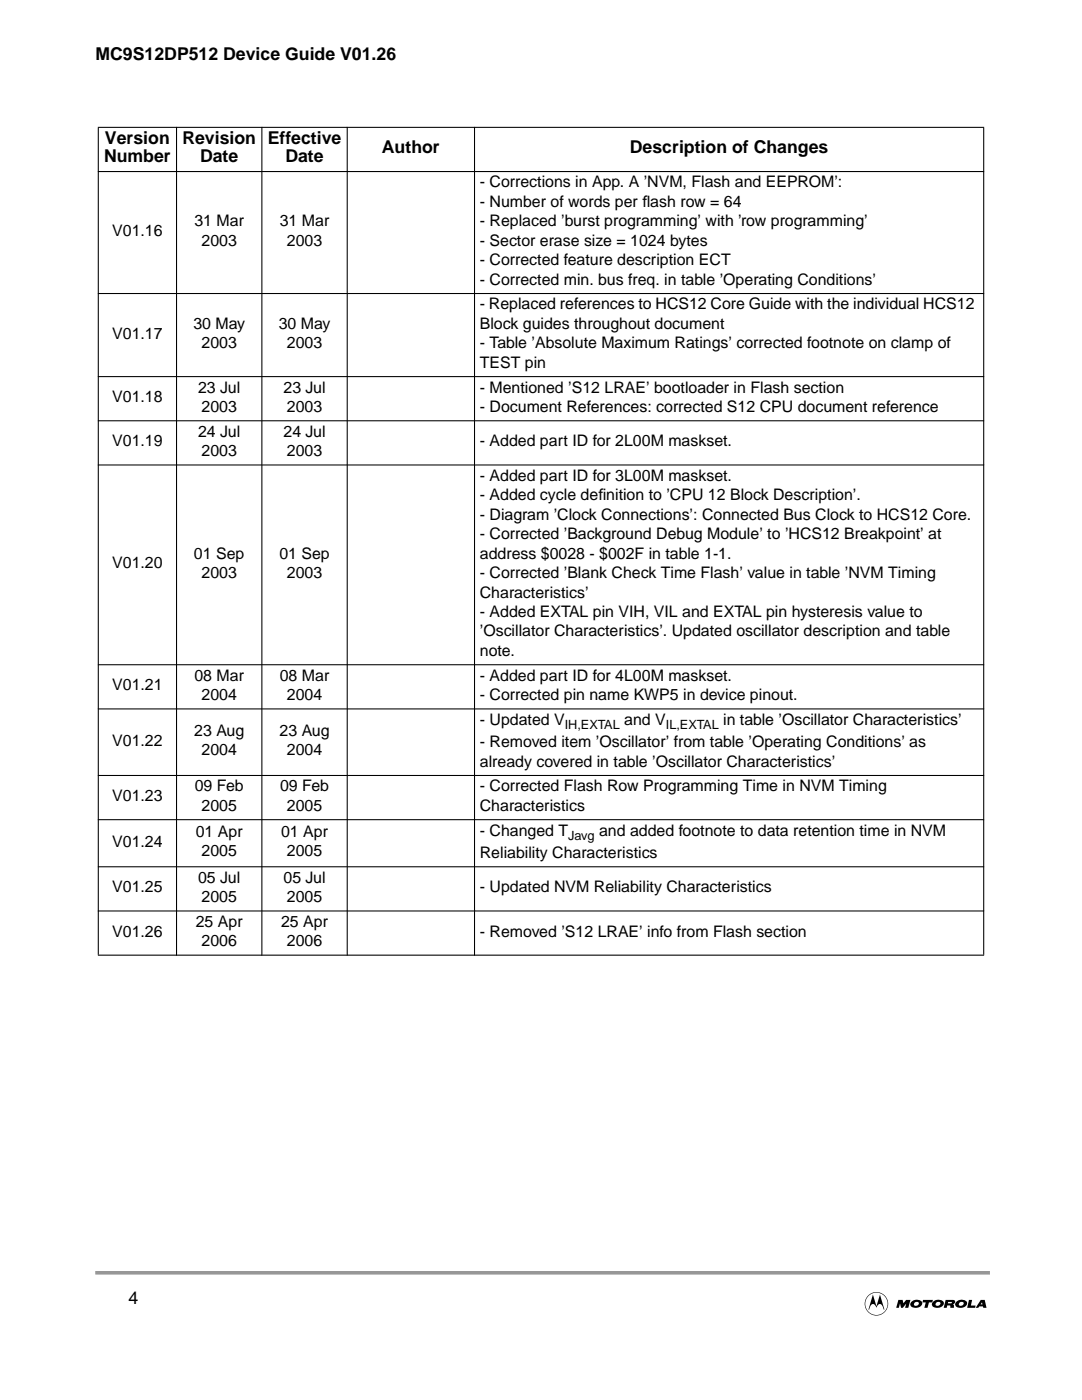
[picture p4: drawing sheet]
<svg xmlns="http://www.w3.org/2000/svg" width="216mm" height="279mm" viewBox="0 0 216 279" stroke-linecap="round" stroke-linejoin="round" font-family="sans-serif">
<defs><g id="words">
<g font-size="3.5">
<text x="19" y="11.9">MC9S12DP512 Device Guide V01.26</text>
<text x="21" y="28.8">Version</text>
<text x="36.4" y="28.8">Revision</text>
<text x="53.4" y="28.8">Effective</text>
<text x="20.8" y="32.4">Number</text>
<text x="39.9" y="32.4">Date</text>
<text x="56.9" y="32.4">Date</text>
<text x="76.2" y="30.6">Author</text>
<text x="125.7" y="30.6">Description of Changes</text>
<text x="25.7" y="260.2">4</text>
</g>
<g font-size="3.2">
<text x="95.7" y="37.4">- Corrections in App. A ’NVM, Flash and EEPROM’:</text>
<text x="95.7" y="41.3">- Number of words per f</text>
<text x="128.2" y="41.3">lash row = 64</text>
<text x="22.4" y="47.1">V01.16</text>
<text x="38.8" y="45.2">31 Mar</text>
<text x="55.8" y="45.2">31 Mar</text>
<text x="95.7" y="45.2">- Replaced ’burst programming’ with ’row programming’</text>
<text x="40.2" y="49.1">2003</text>
<text x="57.2" y="49.1">2003</text>
<text x="95.7" y="49.1">- Sector erase size = 1024 bytes</text>
<text x="95.7" y="52.9">- Corrected feature description ECT</text>
<text x="95.7" y="56.8">- Corrected min. bus freq. in table ’Operating Conditions’</text>
<text x="38.6" y="65.6">30 May</text>
<text x="55.6" y="65.6">30 May</text>
<text x="95.7" y="61.8">- Replaced references to HCS12 Core Guide with the individual HCS12</text>
<text x="95.7" y="65.6">Block guides throughout document</text>
<text x="22.4" y="67.6">V01.17</text>
<text x="40.2" y="69.5">2003</text>
<text x="57.2" y="69.5">2003</text>
<text x="95.7" y="69.5">- Table ’Absolute Maximum Ratings’ corrected footnote on clamp of</text>
<text x="95.7" y="73.4">TEST pin</text>
<text x="22.4" y="80.3">V01.18</text>
<text x="39.5" y="78.3">23 Jul</text>
<text x="40.2" y="82.2">2003</text>
<text x="56.6" y="78.3">23 Jul</text>
<text x="57.2" y="82.2">2003</text>
<text x="95.7" y="78.3">- Mentioned ’S12 LRAE’ bootloader in Flash section</text>
<text x="95.7" y="82.2">- Document References: corrected S12 CPU document reference</text>
<text x="22.4" y="89.1">V01.19</text>
<text x="39.5" y="87.2">24 Jul</text>
<text x="56.6" y="87.2">24 Jul</text>
<text x="95.7" y="89.1">- Added part ID for 2L00M maskset.</text>
<text x="40.2" y="91">2003</text>
<text x="57.2" y="91">2003</text>
<text x="95.7" y="96">- Added part ID for 3L00M maskset.</text>
<text x="95.7" y="99.9">- Added cycle def</text>
<text x="119.4" y="99.9">inition to ’CPU 12 Block Description’.</text>
<text x="95.7" y="103.7">- Diagram ’Clock Connections’: Connected Bus Clock to HCS12 Core.</text>
<text x="95.7" y="107.6">- Corrected ’Background Debug Module’ to ’HCS12 Breakpoint’ at</text>
<text x="22.4" y="113.4">V01.20</text>
<text x="38.7" y="111.5">01 Sep</text>
<text x="55.7" y="111.5">01 Sep</text>
<text x="95.7" y="111.5">address $0028 - $002F in table 1-1.</text>
<text x="40.2" y="115.4">2003</text>
<text x="57.2" y="115.4">2003</text>
<text x="95.7" y="115.4">- Corrected ’Blank Check Time Flash’ value in table ’NVM Timing</text>
<text x="95.7" y="119.3">Characteristics’</text>
<text x="95.7" y="123.1">- Added EXTAL pin VIH, VIL and EXTAL pin hysteresis value to</text>
<text x="95.7" y="127">’Oscillator Characteristics’. Updated oscillator description and table</text>
<text x="95.7" y="130.9">note.</text>
<text x="22.4" y="137.8">V01.21</text>
<text x="38.8" y="135.8">08 Mar</text>
<text x="55.8" y="135.8">08 Mar</text>
<text x="95.7" y="135.8">- Added part ID for 4L00M maskset.</text>
<text x="40.2" y="139.7">2004</text>
<text x="57.2" y="139.7">2004</text>
<text x="95.7" y="139.7">- Corrected pin name KWP5 in device pinout.</text>
<text x="22.4" y="148.8">V01.22</text>
<text x="38.8" y="146.9">23 Aug</text>
<text x="55.8" y="146.9">23 Aug</text>
<text x="95.7" y="149.1">- Removed item ’Oscillator’ from table ’Operating Conditions’ as</text>
<text x="95.7" y="144.7">- Updated V</text>
<text x="124.6" y="144.7">and V</text>
<text x="144.3" y="144.7">in table ’Oscillator Characteristics’</text>
<text x="40.2" y="150.8">2004</text>
<text x="57.2" y="150.8">2004</text>
<text x="95.7" y="153">already covered in table ’Oscillator Characteristics’</text>
<text x="22.4" y="159.9">V01.23</text>
<text x="38.8" y="157.9">09 Feb</text>
<text x="40.2" y="161.8">2005</text>
<text x="55.9" y="157.9">09 Feb</text>
<text x="57.2" y="161.8">2005</text>
<text x="95.7" y="157.9">- Corrected Flash Row Programming Time in NVM Timing</text>
<text x="95.7" y="161.8">Characteristics</text>
<text x="39.1" y="167.1">01 Apr</text>
<text x="56.1" y="167.1">01 Apr</text>
<text x="95.7" y="166.8">- Changed T</text>
<text x="119.5" y="166.8">and added footnote to data retention time in NVM</text>
<text x="22.4" y="169">V01.24</text>
<text x="40.2" y="170.9">2005</text>
<text x="57.2" y="170.9">2005</text>
<text x="95.7" y="171.2">Reliability Characteristics</text>
<text x="22.4" y="178.1">V01.25</text>
<text x="39.5" y="176.2">05 Jul</text>
<text x="56.6" y="176.2">05 Jul</text>
<text x="95.7" y="178.1">- Updated NVM Reliability Characteristics</text>
<text x="39.1" y="185">25 Apr</text>
<text x="40.2" y="180">2005</text>
<text x="56.1" y="185">25 Apr</text>
<text x="57.2" y="180">2005</text>
<text x="22.4" y="186.9">V01.26</text>
<text x="40.2" y="188.9">2006</text>
<text x="57.2" y="188.9">2006</text>
<text x="95.7" y="186.9">- Removed ’S12 LRAE’ info from Flash section</text>
</g>
<g font-size="2.5">
<text x="112.7" y="145.5">IH,EXTAL</text>
<text x="132.9" y="145.5">IL,EXTAL</text>
<text x="113.4" y="167.6">Javg</text>
</g>
</g></defs>
<path d="M19.4 254h177.8" fill="none" stroke="#999" stroke-width=".72"/>
<path d="M172.3 257.8h24.9v4.8h-24.9z" fill="#fff"/>
<path d="M184.2 259.4h1.9l-.1 .5h-.6l-.3 1.1h-.7l.3-1-.6-.1zM188.7 259.4h.7l.1 .4h-.3l-.1 .3h.7l.1-.1v-.2h-.4l-.1-.4h.8a.44 .44 0 0 1 .4 .5 .44 .44 0 0 1-.4 .4l.2 .2v.5h-.7l-.2-.5h-.5l-.1 .5h-.6zM174.2 258.4l.7 2.3 .7-2.3 .9 3h-.2l-.2-.8a.64 .64 0 0 0-.8-.3 .64 .64 0 0 0-.4 .7 .64 .64 0 0 0-.5-.7 .64 .64 0 0 0-.7 .3l-.3 .8h-.1zM173.4 258.4a2.34 2.34 0 0 1 3.7 1 2.34 2.34 0 0 1-2.2 3.1v-.1a2.23 2.23 0 0 0 2-3.1 2.23 2.23 0 0 0-3.7-.5 2.23 2.23 0 0 0 1.1 3.6h.6v.1a2.34 2.34 0 0 1-2.2-1.5 2.34 2.34 0 0 1 .7-2.6zM179.3 259.4h.8l.2 .7 .5-.7h.9l-.5 1.6h-.6l.2-.8-.7 .8h-.3l-.2-.9-.3 .9h-.5zM182 259.7a1.26 1.26 0 0 1 2 .4l-.1 .4-.4 .3-.3-.3 .1-.3a.46 .46 0 0 0-.6-.3 .46 .46 0 0 0-.2 .7l.7-.1 .3 .3a1.42 1.42 0 0 1-1.9-.3l.2-.6zM186.3 259.7a1.26 1.26 0 0 1 2 .4l-.1 .4-.4 .3-.3-.3 .2-.3a.46 .46 0 0 0-.7-.3 .46 .46 0 0 0-.2 .7l.7-.1 .3 .3a1.42 1.42 0 0 1-1.8-.3l.1-.6zM190.9 259.7a1.26 1.26 0 0 1 2.1 .4l-.2 .4-.3 .3-.4-.3 .2-.3a.46 .46 0 0 0-.7-.3 .46 .46 0 0 0-.1 .7l.6-.1 .4 .3a1.42 1.42 0 0 1-1.9-.3l.1-.6zM193.3 259.4h.7l-.3 1.1h1l-.1 .5h-1.6zM195.7 259.4h.8l.3 1.6h-.6l-.1-.3h-.1l-.1-.8-.2 .4h.2l.1 .4h-.6l-.2 .3h-.5z" fill="#000"/>
<g fill="#000" stroke="#000" stroke-width=".21">
<path d="M19.5 25.4h176.9zM19.5 34.2h176.9zM19.5 58.6h176.9zM19.5 75.2h176.9zM19.5 84h176.9zM19.5 92.8h176.9zM19.5 132.7h176.9zM19.5 141.5h176.9zM19.5 154.8h176.9zM19.5 163.6h176.9zM19.5 173h176.9zM19.6 25.5v165z"/>
<path d="M35.2 25.3v165.4zM52.3 25.3v165.4zM69.3 25.3v165.4zM94.7 25.3v165.4zM196.3 25.5v165zM19.5 181.8h176.9zM19.5 190.6h176.9z"/>
</g>
<use href="#words"/>
</svg>
